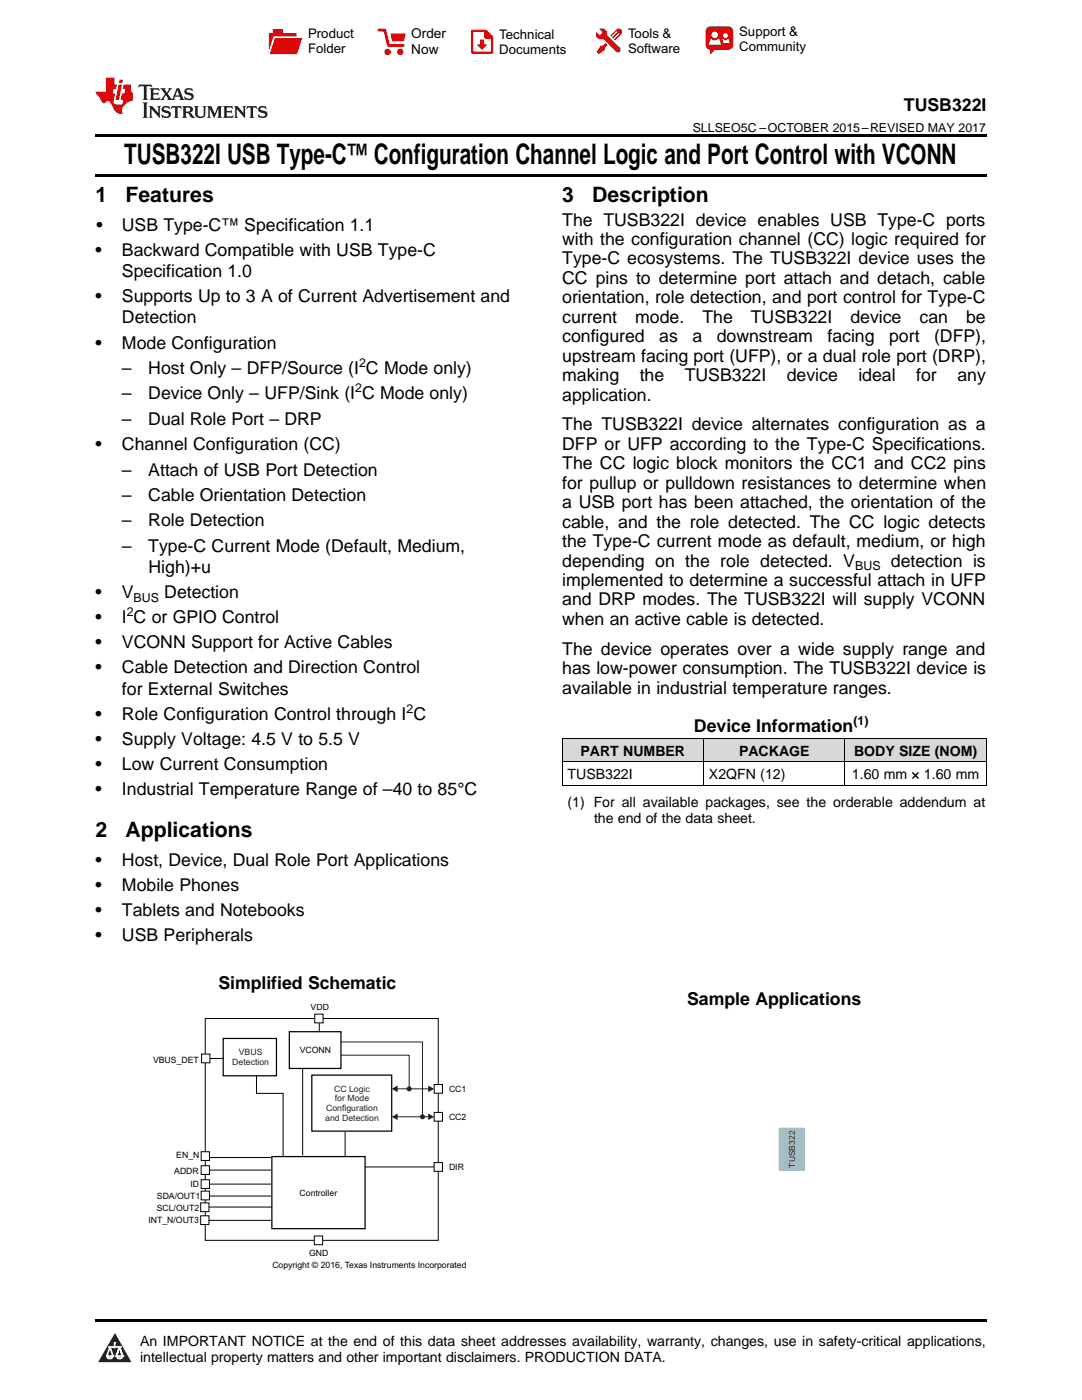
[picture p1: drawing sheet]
<svg xmlns="http://www.w3.org/2000/svg" width="216mm" height="279mm" viewBox="0 0 216 279" stroke-linecap="round" stroke-linejoin="round" font-family="sans-serif">
<defs><g id="words">
<text font-size="5.6" x="24.8" y="32.8">TUSB322I USB Type-C™ Configuration Channel Logic and Port Control with VCONN</text>
<g font-size="4.2">
<text x="19" y="40.4">1</text>
<text x="25" y="40.4">Features</text>
<text x="112.2" y="40.4">3</text>
<text x="118.2" y="40.4">Description</text>
<text x="19" y="167.1">2</text>
<text x="25" y="167.1">Applications</text>
</g>
<g font-size="3.5">
<text x="180.4" y="22.2">TUSB322I</text>
<text x="19.2" y="46.1">•</text>
<text x="24.3" y="46.1">USB Type-C™ Specification 1.1</text>
<text x="112.2" y="45">The TUSB322I device enables USB Type-C ports</text>
<text x="19" y="51.1">•</text>
<text x="24.3" y="51.1">Backward Compatible with USB Type-C</text>
<text x="112.2" y="48.9">with the configuration channel (CC) logic required for</text>
<text x="112.2" y="52.8">Type-C ecosystems. The TUSB322I device uses the</text>
<text x="24.3" y="55.3">Specification 1.0</text>
<text x="112.2" y="56.7">CC pins to determine port attach and detach, cable</text>
<text x="19" y="60.3">•</text>
<text x="24.3" y="60.3">Supports Up to 3 A of Current Advertisement and</text>
<text x="24.3" y="64.6">Detection</text>
<text x="112.2" y="60.5">orientation, role detection, and port control for Type-C</text>
<text x="112.2" y="64.4">current</text>
<text x="126.8" y="64.4">mode.</text>
<text x="140.2" y="64.4">The</text>
<text x="149.8" y="64.4">TUSB322I</text>
<text x="169.7" y="64.4">device</text>
<text x="183.5" y="64.4">can</text>
<text x="192.8" y="64.4">be</text>
<text x="19" y="69.6">•</text>
<text x="24.3" y="69.6">Mode Configuration</text>
<text x="112.2" y="68.3">configured</text>
<text x="131.5" y="68.3">as</text>
<text x="138.2" y="68.3">a</text>
<text x="143" y="68.3">downstream</text>
<text x="165.1" y="68.3">facing</text>
<text x="177.4" y="68.3">port</text>
<text x="186.4" y="68.3">(DFP),</text>
<text x="24.3" y="74.6">–</text>
<text x="29.6" y="74.6">Host Only – DFP/Source (I C Mode only)</text>
<text x="112.2" y="72.2">upstream facing port (UFP), or a dual role port (DRP),</text>
<text x="112.2" y="76.1">making</text>
<text x="127.6" y="76.1">the</text>
<text x="136.6" y="76.1">TUSB322I</text>
<text x="157" y="76.1">device</text>
<text x="171.3" y="76.1">ideal</text>
<text x="182.8" y="76.1">for</text>
<text x="191" y="76.1">any</text>
<text x="24.3" y="79.7">–</text>
<text x="29.6" y="79.7">Device Only – UFP/Sink (I C Mode only)</text>
<text x="112.2" y="79.9">application.</text>
<text x="19" y="89.8">•</text>
<text x="24.3" y="84.8">–</text>
<text x="24.3" y="89.8">Channel Configuration (CC)</text>
<text x="29.6" y="84.8">Dual Role Port – DRP</text>
<text x="112.2" y="85.9">The TUSB322I device alternates configuration as a</text>
<text x="112.2" y="89.8">DFP or UFP according to the Type-C Specifications.</text>
<text x="24.3" y="94.9">–</text>
<text x="29.6" y="94.9">Attach of USB Port Detection</text>
<text x="112.2" y="93.7">The CC logic block monitors the CC1 and CC2 pins</text>
<text x="24.3" y="100">–</text>
<text x="29.6" y="100">Cable Orientation Detection</text>
<text x="112.2" y="97.5">for pullup or pulldown resistances to determine when</text>
<text x="112.2" y="101.4">a USB port has been attached, the orientation of the</text>
<text x="24.3" y="105.1">–</text>
<text x="29.6" y="105.1">Role Detection</text>
<text x="112.2" y="105.3">cable, and the role detected. The CC logic detects</text>
<text x="24.3" y="110.1">–</text>
<text x="29.6" y="110.1">Type-C Current Mode (Default, Medium,</text>
<text x="112.2" y="109.2">the Type-C current mode as default, medium, or high</text>
<text x="112.2" y="113.1">depending on the role detected. V</text>
<text x="177.8" y="113.1">detection is</text>
<text x="19" y="119.4">•</text>
<text x="24.3" y="119.4">V</text>
<text x="29.6" y="114.4">High)+u</text>
<text x="32.8" y="119.4">Detection</text>
<text x="112.2" y="116.9">implemented to determine a successful attach in UFP</text>
<text x="19" y="124.4">•</text>
<text x="24.3" y="124.4">I C or GPIO Control</text>
<text x="112.2" y="120.8">and DRP modes. The TUSB322I will supply VCONN</text>
<text x="112.2" y="124.7">when an active cable is detected.</text>
<text x="19" y="129.4">•</text>
<text x="24.3" y="129.4">VCONN Support for Active Cables</text>
<text x="112.2" y="130.7">The device operates over a wide supply range and</text>
<text x="19" y="134.4">•</text>
<text x="24.3" y="134.4">Cable Detection and Direction Control</text>
<text x="112.2" y="134.5">has low-power consumption. The TUSB322I device is</text>
<text x="19" y="143.7">•</text>
<text x="24.3" y="138.6">for External Switches</text>
<text x="24.3" y="143.7">Role Configuration Control through I C</text>
<text x="112.2" y="138.4">available in industrial temperature ranges.</text>
<text x="19" y="148.7">•</text>
<text x="24.3" y="148.7">Supply Voltage: 4.5 V to 5.5 V</text>
<text x="138.5" y="146.2">Device Information</text>
<text x="19" y="153.7">•</text>
<text x="24.3" y="153.7">Low Current Consumption</text>
<text x="19" y="158.7">•</text>
<text x="24.3" y="158.7">Industrial Temperature Range of –40 to 85°C</text>
<text x="19" y="172.8">•</text>
<text x="24.3" y="172.8">Host, Device, Dual Role Port Applications</text>
<text x="19" y="177.8">•</text>
<text x="24.3" y="177.8">Mobile Phones</text>
<text x="19" y="182.8">•</text>
<text x="24.3" y="182.8">Tablets and Notebooks</text>
<text x="19" y="187.9">•</text>
<text x="24.3" y="187.9">USB Peripherals</text>
<text x="43.6" y="197.3">Simplified Schematic</text>
<text x="137.1" y="200.5">Sample Applications</text>
</g>
<g font-size="2.8">
<text x="113.2" y="155.5">TUSB322I</text>
<text x="115.8" y="150.8">PART NUMBER</text>
<text x="141.5" y="155.5">X2QFN (12)</text>
<text x="147.5" y="150.8">PACKAGE</text>
<text x="170" y="155.5">1.60 mm × 1.60 mm</text>
<text x="170.4" y="150.8">BODY SIZE (NOM)</text>
<text x="113.2" y="161">(1) For all available packages, see the orderable addendum at</text>
<text x="118.5" y="164.1">the end of the data sheet.</text>
<text x="27.9" y="268.6">An IMPORTANT NOTICE at the end of this data sheet addresses availability, warranty, changes, use in safety-critical applications,</text>
<text x="27.9" y="271.8">intellectual property matters and other important disclaimers. PRODUCTION DATA.</text>
</g>
<g font-size="2.7">
<text x="82.1" y="7.7">Order</text>
<text x="82.1" y="10.7">Now</text>
</g>
<g font-size="2.6">
<text x="61.5" y="7.6">Product</text>
<text x="61.5" y="10.6">Folder</text>
<text x="99.6" y="7.8">Technical</text>
<text x="99.6" y="10.8">Documents</text>
<text x="125.3" y="7.6">Tools &amp;</text>
<text x="125.3" y="10.6">Software</text>
<text x="147.5" y="7.2">Support &amp;</text>
<text x="147.5" y="10.2">Community</text>
</g>
<g font-size="2.5">
<text x="138.2" y="26.3">SLLSEO5C –OCTOBER 2015–REVISED MAY 2017</text>
<text x="71.6" y="73.2">2</text>
<text x="70.9" y="78.3">2</text>
<text x="170.6" y="113.8">BUS</text>
<text x="25.3" y="123">2</text>
<text x="26.7" y="120.1">BUS</text>
<text x="81.1" y="142.2">2</text>
<text x="170.3" y="144.7">(1)</text>
</g>
<g font-size="1.7">
<text x="62" y="201.7">VDD</text>
<text x="30.5" y="212.1">VBUS_DET</text>
<text x="59.8" y="210.2">VCONN</text>
<text x="89.6" y="217.8">CC1</text>
<text x="89.6" y="223.6">CC2</text>
<text x="35.2" y="231.2">EN_N</text>
<text x="89.6" y="233.5">DIR</text>
<text x="31.3" y="239.4">SDA/OUT1</text>
<text x="34.8" y="234.2">ADDR</text>
<text x="38" y="236.9">ID</text>
<text x="59.8" y="238.6">Controller</text>
<text x="29.6" y="244.1">INT_N/OUT3</text>
<text x="31.3" y="241.6">SCL/OUT2</text>
<text x="61.7" y="250.7">GND</text>
<text x="54.3" y="253.1">Copyright © 2016, Texas Instruments Incorporated</text>
</g>
<g font-size="1.7" fill="#231f20">
<text x="46.4" y="212.5">Detection</text>
<text x="47.7" y="210.5">VBUS</text>
<text x="65.1" y="221.7">Configuration</text>
<text x="66.7" y="217.9">CC Logic</text>
<text x="66.8" y="219.8">for Mode</text>
<text x="64.9" y="223.7">and Detection</text>
<text x="158.7" y="233" transform="rotate(-90 158.7 233)">TUSB322</text>
</g>
</g></defs>
<g fill="#d8d8d8">
<path d="M112.2 147.4h28.2v4.7h-28.2z"/>
<path d="M140.4 147.4h28.2v4.7h-28.2z"/>
<path d="M168.6 147.4h28.2v4.7h-28.2z"/>
</g>
<path d="M22.9 266l3.3 5.9h-6.6z" fill="#231f20"/>
<path d="M21.3 270.6h1.2l-.3 .5h-.3a.53 .53 0 0 1-.6-.5z" fill-rule="evenodd" fill="#fff"/>
<path d="M21.3 270.6h1.2l-.3 .5h-.3a.53 .53 0 0 1-.6-.5z" fill="none" stroke="#231f20" stroke-width=".33"/>
<path d="M21.3 270.6l1.2 .1-.3 .4h-.5z" fill="none" stroke="#fff" stroke-width=".33"/>
<path d="M22.9 268.9h.1" fill="none" stroke="#fff" stroke-width=".33"/>
<path d="M22.9 268v.9z" fill="#fff"/>
<path d="M22.9 268v.9z" fill="none" stroke="#fff" stroke-width=".33"/>
<circle cx="22.9" cy="268" r=".16" fill="#fff"/>
<path d="M21.8 268.8h.1" fill="none" stroke="#fff" stroke-width=".33"/>
<path d="M21.8 268.8h2.2z" fill="#fff"/>
<path d="M21.8 268.8h2.2z" fill="none" stroke="#fff" stroke-width=".33"/>
<circle cx="24" cy="268.8" r=".16" fill="#fff"/>
<path d="M23.2 270.6h.1" fill="none" stroke="#fff" stroke-width=".33"/>
<path d="M23.8 268.8l-.6 1.8z" fill="#fff"/>
<path d="M23.8 268.8l-.6 1.8z" fill="none" stroke="#fff" stroke-width=".33"/>
<path d="M23.8 268.8l.7 1.8z" fill="#fff"/>
<path d="M23.8 268.8l.7 1.8z" fill="none" stroke="#fff" stroke-width=".33"/>
<path d="M24.4 270.6h.1" fill="none" stroke="#fff" stroke-width=".33"/>
<circle cx="21.3" cy="270.6" r=".16" fill="#fff"/>
<path d="M22 268.8l-.7 1.8z" fill="#fff"/>
<path d="M22 268.8l-.7 1.8z" fill="none" stroke="#fff" stroke-width=".33"/>
<path d="M22 268.8l.5 1.8z" fill="#fff"/>
<path d="M22 268.8l.5 1.8z" fill="none" stroke="#fff" stroke-width=".33"/>
<circle cx="22.5" cy="270.6" r=".16" fill="#fff"/>
<path d="M23.3 270.6h1.2a.63 .63 0 0 1-.6 .5 .63 .63 0 0 1-.6-.5z" fill-rule="evenodd" fill="#fff"/>
<path d="M23.3 270.6h1.2a.63 .63 0 0 1-.6 .5 .63 .63 0 0 1-.6-.5z" fill="none" stroke="#231f20" stroke-width=".33"/>
<path d="M23.3 270.6h1.2l-.4 .5h-.5z" fill="none" stroke="#fff" stroke-width=".33"/>
<path d="M23.2 270.6h.1" fill="none" stroke="#fff" stroke-width=".33"/>
<circle cx="24.5" cy="270.6" r=".16" fill="#fff"/>
<path d="M19 263.2h177.8v.5h-177.8z" fill="#000"/>
<path d="M68 210.6h13.6v6.7" fill="none" stroke="#231f20" stroke-width=".2"/>
<circle cx="81.6" cy="217.3" r=".5" fill="#231f20"/>
<path d="M41 203.3h46.4v44.2h-46.4z" fill="none" stroke="#000" stroke-width=".2"/>
<path d="M68 208h16.3v14.9" fill="none" stroke="#231f20" stroke-width=".2"/>
<circle cx="84.3" cy="222.9" r=".5" fill="#231f20"/>
<path d="M68.9 219.9v14.7" fill="none" stroke="#000" stroke-width=".2"/>
<path d="M62.2 214.6h16v11.1h-16z" fill-rule="evenodd" fill="#fff"/>
<path d="M62.2 214.6h16v11.1h-16z" fill="none" stroke="#000" stroke-width=".25"/>
<path d="M51.2 213.9v4.3h5.3v13M40.8 231h13.4M41 238.7h13.1M41 236.3h13.2M41 233.5h13.4M72.8 232.9h14.6" fill="none" stroke="#000" stroke-width=".2"/>
<path d="M40.1 237.7h1.7v1.8h-1.7z" fill-rule="evenodd" fill="#fff"/>
<path d="M40.1 237.7h1.7v1.8h-1.7z" fill="none" stroke="#000" stroke-width=".2"/>
<path d="M40.1 235.4h1.7v1.8h-1.7z" fill-rule="evenodd" fill="#fff"/>
<path d="M40.1 235.4h1.7v1.8h-1.7z" fill="none" stroke="#000" stroke-width=".2"/>
<path d="M40.1 232.6h1.7v1.8h-1.7z" fill-rule="evenodd" fill="#fff"/>
<path d="M40.1 232.6h1.7v1.8h-1.7z" fill="none" stroke="#000" stroke-width=".2"/>
<path d="M40.1 229.9h1.7v1.7h-1.7z" fill-rule="evenodd" fill="#fff"/>
<path d="M40.1 229.9h1.7v1.7h-1.7z" fill="none" stroke="#000" stroke-width=".2"/>
<path d="M86.6 232h1.7v1.8h-1.7z" fill-rule="evenodd" fill="#fff"/>
<path d="M86.6 232h1.7v1.8h-1.7z" fill="none" stroke="#000" stroke-width=".2"/>
<path d="M86.6 222h1.7v1.8h-1.7z" fill-rule="evenodd" fill="#fff"/>
<path d="M86.6 222h1.7v1.8h-1.7z" fill="none" stroke="#000" stroke-width=".2"/>
<path d="M86.6 216.4h1.7v1.8h-1.7z" fill-rule="evenodd" fill="#fff"/>
<path d="M86.6 216.4h1.7v1.8h-1.7z" fill="none" stroke="#000" stroke-width=".2"/>
<path d="M54.2 230.8h18.6v14.4h-18.6z" fill-rule="evenodd" fill="#fff"/>
<path d="M54.2 230.8h18.6v14.4h-18.6z" fill="none" stroke="#000" stroke-width=".25"/>
<path d="M62.7 246.7h1.7v1.7h-1.7z" fill-rule="evenodd" fill="#fff"/>
<path d="M62.7 246.7h1.7v1.7h-1.7z" fill="none" stroke="#000" stroke-width=".2"/>
<path d="M44.5 207.2h10.7v7.5h-10.7z" fill-rule="evenodd" fill="#fff"/>
<path d="M44.5 207.2h10.7v7.5h-10.7z" fill="none" stroke="#000" stroke-width=".25"/>
<path d="M41 211.2h3.5" fill="none" stroke="#000" stroke-width=".2"/>
<path d="M40.2 210.4h1.7v1.7h-1.7z" fill-rule="evenodd" fill="#fff"/>
<path d="M40.2 210.4h1.7v1.7h-1.7z" fill="none" stroke="#000" stroke-width=".2"/>
<path d="M62.8 202.4h1.7v1.7h-1.7z" fill-rule="evenodd" fill="#fff"/>
<path d="M60.4 213.2v17.3M62.8 202.4h1.7v1.7h-1.7z" fill="none" stroke="#000" stroke-width=".2"/>
<path d="M57.7 205.9h10.3v7.3h-10.3z" fill-rule="evenodd" fill="#fff"/>
<path d="M57.7 205.9h10.3v7.3h-10.3z" fill="none" stroke="#000" stroke-width=".25"/>
<path d="M63.7 204.3v1.6" fill="none" stroke="#000" stroke-width=".2"/>
<path d="M40 240.1h1.7v1.7h-1.7z" fill-rule="evenodd" fill="#fff"/>
<path d="M40 240.1h1.7v1.7h-1.7z" fill="none" stroke="#000" stroke-width=".2"/>
<path d="M40 242.6h1.7v1.8h-1.7z" fill-rule="evenodd" fill="#fff"/>
<path d="M40 242.6h1.7v1.8h-1.7zM41.7 240.9h12.5M41.7 243.6h12.5" fill="none" stroke="#000" stroke-width=".2"/>
<path d="M79.2 217.3h6.3" fill="none" stroke="#231f20" stroke-width=".2"/>
<g fill="#231f20">
<path d="M85.4 216.6l1.2 .7-1.2 .7z"/>
<path d="M78.2 217.3l1.1-.7v1.4z"/>
</g>
<path d="M79.2 222.9h6.3" fill="none" stroke="#231f20" stroke-width=".2"/>
<g fill="#231f20">
<path d="M85.4 222.2l1.2 .7-1.2 .6z"/>
<path d="M78.2 222.9l1.1-.7v1.3z"/>
</g>
<path d="M155.5 225.1h5v8.5h-5z" fill-rule="evenodd" fill="#94ccde"/>
<path d="M155.5 225.1h5v8.5h-5z" fill="none" stroke="#94ccde" stroke-width=".2"/>
<path d="M112.2 156.7h84.6M112.2 152h84.6M112.2 147.4h84.6M112.2 147.4v9.3M140.4 147.4v9.3M168.6 147.4v9.3M196.8 147.4v9.3" fill="none" stroke="#000" stroke-width=".2"/>
<path d="M19 34.8h177.8v.5h-177.8zM19 26.8h177.8v.6h-177.8z" fill="#000"/>
<path d="M27.7 16.9l-.1 .6 .6-.3h.5v.2v2.2l-.2 .4h1l-.2-.4v-2.2v-.2h.5l.6 .3-.2-.6zM29.9 17.6l.2 .4v1.6l-.2 .4h1.9l.1-.6a1.09 1.09 0 0 1-1.3 .1v-.6h.6l.4 .2v-.7l-.2 .2h-.8v-.6l.2-.1a1.01 1.01 0 0 1 1 .3l-.1-.6zM32 17.6l.9 1.2-1 1.2h.9l-.2-.3 .5-.7 .5 .7-.3 .3h1.7l-.2-.3 .1-.4h1l.1 .4-.2 .3h1l-.3-.4-.7-2h-.5l-1 2.2-.8-1.1 .9-1.1h-.9l.2 .2-.4 .7-.4-.7 .2-.2zM35.4 18l.4 1h-.8zM37 17.7a.66 .66 0 0 0-.2 .8 .66 .66 0 0 0 .6 .4l.7 .2 .1 .2a.8 .8 0 0 1-.7 .4 .8 .8 0 0 1-.7-.5l.1 .8 .2-.2a.94 .94 0 0 0 1.1 .1 .94 .94 0 0 0 .4-.9 1.48 1.48 0 0 0-1.3-.6v-.4a1.1 1.1 0 0 1 1.2 .2l-.2-.6-.2 .1-.5-.1zM28.5 20.4l.2 .4v2.3l-.2 .4h1l-.2-.4v-2.3l.2-.4zM29.7 21.2l.2 .4v1.5l-.2 .4h.8l-.3-.4 .1-1.3 1.6 1.8v-2l.2-.4h-.7l.2 .2v1.1l-1.2-1.3zM32.5 21.3a.66 .66 0 0 0-.2 .8 .66 .66 0 0 0 .6 .4l.6 .2 .2 .2a.8 .8 0 0 1-.8 .4 .8 .8 0 0 1-.7-.5l.2 .7 .2-.1a.94 .94 0 0 0 1 .1 .94 .94 0 0 0 .5-1 1.47 1.47 0 0 0-1.3-.6l-.1-.3a1.1 1.1 0 0 1 1.3 .2l-.2-.6-.2 .1-.5-.2zM34.3 21.2l-.2 .6a.64 .64 0 0 1 .8-.3v1.6l-.2 .4h1l-.3-.4 .1-1.6a.66 .66 0 0 1 .8 .3l-.2-.6zM36.3 21.2l.3 .4v1.5l-.3 .4h1l-.2-.2v-.7h.5l.1 .1a.8 .8 0 0 0 1.2 .7l-1-1a.62 .62 0 0 0 .6-.5 .62 .62 0 0 0-.6-.7zM37.1 21.5h.1a.48 .48 0 0 1 .6 0 .48 .48 0 0 1 .1 .6l-.2 .1-.6 .1zM38.7 21.2l.2 .2a2.29 2.29 0 0 0 .4 2 1.05 1.05 0 0 0 1.7-.7v-1.3l.2-.2h-.8l.2 .4v1.1a.61 .61 0 0 1-.6 .6 .61 .61 0 0 1-.6-.6v-1.1l.3-.4zM41.3 21.2l.3 .4v1.5l-.3 .4h.8l-.2-.4v-1.4l.8 1.9 .9-1.9v1.4l-.2 .4h.9l-.2-.4v-1.5l.2-.4h-.8l-.7 1.5-.6-1.5zM44.5 21.2l.2 .4v1.5l-.2 .4h1.9l.2-.6a1.1 1.1 0 0 1-1.4 .2v-.7h.6l.4 .2v-.6l-.2 .1-.8 .1v-.6l.2-.1a1.02 1.02 0 0 1 1.1 .2l-.2-.5zM46.7 21.2l.2 .4v1.5l-.2 .4h.8l-.3-.4 .1-1.3 1.6 1.8v-2l.2-.4h-.7l.2 .2v1.1l-1.2-1.3zM49.3 21.2l-.1 .6a.64 .64 0 0 1 .8-.3v1.6l-.3 .4h1l-.2-.4v-1.6a.66 .66 0 0 1 .8 .3l-.1-.6zM51.7 21.3a.66 .66 0 0 0-.2 .7 .66 .66 0 0 0 .7 .5l.6 .2 .1 .2a.8 .8 0 0 1-.7 .4 .8 .8 0 0 1-.7-.5l.1 .7 .2-.1a.94 .94 0 0 0 1.1 .1 .94 .94 0 0 0 .4-1 1.48 1.48 0 0 0-1.2-.6l-.1-.3a1.1 1.1 0 0 1 1.2 .2l-.2-.6-.1 .1-.6-.2z" fill="#231f20"/>
<path d="M21.1 15.5v2.8h-2v.4l.9 .9a.96 .96 0 0 0 1 1 .59 .59 0 0 1 .5-.4 .59 .59 0 0 1 .5 .3l.4 .8a1.61 1.61 0 0 0 2.1 1.3 1.63 1.63 0 0 1 1.1-2.2l.9-.3v-1.5a1.6 1.6 0 0 1-.4-1.7h-1.4l-.2 .9h.5l-.2 .8h-.5l-.2 1v.3h.5l-.2 .9h-.7a.74 .74 0 0 1-1-.6l.3-1.6h-.5l.2-.8h.5l.1-.9h-.4v-1.4zM23.7 16.9l-.7 3h.8l.6-3zM23.8 15.9l-.1 .7h.7l.2-.7z" fill="#ee1d23"/>
<g fill="#d60000">
<path d="M54.4 5.8h2v.8h2.8v4.2h-5.5v-4.2h.7z" fill-rule="evenodd"/>
<path d="M54.7 7.5h5.6l-1 3.3h-5.6z" fill-rule="evenodd"/>
</g>
<path d="M54.6 7.4h5.8l-.1 .1h-5.5l-1.1 3.3z" fill-rule="evenodd" fill="#fff"/>
<path d="M54.6 7.4h5.8l-.1 .1h-5.5l-1.1 3.3z" fill="none" stroke="#fff" stroke-width=".2"/>
<path d="M75.6 6h1.2l.7 3.1h3" fill="none" stroke="#d60000" stroke-width=".56"/>
<g fill="#d60000">
<path d="M77.9 6.7h3.1l-.4 1.5h-2.3z" fill-rule="evenodd"/>
<circle cx="77.3" cy="10.4" r=".64"/>
<circle cx="79.9" cy="10.4" r=".64"/>
</g>
<path d="M94.2 6.2h2.7l1.3 1.2v3.1h-4z" fill="none" stroke="#d60000" stroke-width=".44"/>
<g fill="#d60000">
<path d="M95.8 7.9h.8v1h.6l-1 1.1-1-1v-.1h.6z" fill-rule="evenodd"/>
<path d="M96.6 6.2h.3l1.3 1.2v.4h-1.3l-.3-.4z" fill-rule="evenodd"/>
<path d="M119.6 5.7h.9l.6 .6 .1 .7 2.5 2.5-.8 .8-2.3-2.3-1.1-.2-.6-.6v-.8l.7 .6 .5-.4v-.2l-.4-.5z" fill-rule="evenodd"/>
<path d="M119.9 9.1h.4l.5-.5 .4 .4-.5 .5v.4l-1.2 .9-.5-.5z" fill-rule="evenodd"/>
<path d="M123 5.9a.67 .67 0 0 1 .9 0 .67 .67 0 0 1 0 .9z" fill-rule="evenodd"/>
<path d="M123 5.9l.9 .9-1.2 1.2h-.2l.1-.2 .9-.9 .1-.2h-.3l-.9 1h-.2v-.2l.9-1 .1-.2h-.3l-.9 1h-.2v-.2z" fill-rule="evenodd"/>
<circle cx="123.3" cy="9.9" r=".54"/>
</g>
<path d="M121.1 6.3l-.1 .7" fill="none" stroke="#d60000" stroke-width=".2"/>
<g fill="#d60000">
<path d="M141.1 5.5l.6-.2h3.6a.95 .95 0 0 1 1 .9v2.8a.95 .95 0 0 1-1 .9h-3.6a.95 .95 0 0 1-.9-.9v-2.8z" fill-rule="evenodd"/>
<path d="M141.7 9.9h.9l-.7 .9h-.2z" fill-rule="evenodd"/>
</g>
<g fill="#fff">
<path d="M144.3 8.6h1.3z"/>
<path d="M141.8 7.8h.3l.1 .2h.8l.2-.2h.3l.4 1.1h-2.5z" fill-rule="evenodd"/>
<path d="M144.2 7.8h.2l.2 .2h.4l.2-.2h.2l.2 .8h-1.3z" fill-rule="evenodd"/>
<circle cx="142.6" cy="6.9" r=".65"/>
<circle cx="144.8" cy="7.1" r=".48"/>
</g>
<use href="#words"/>
</svg>
